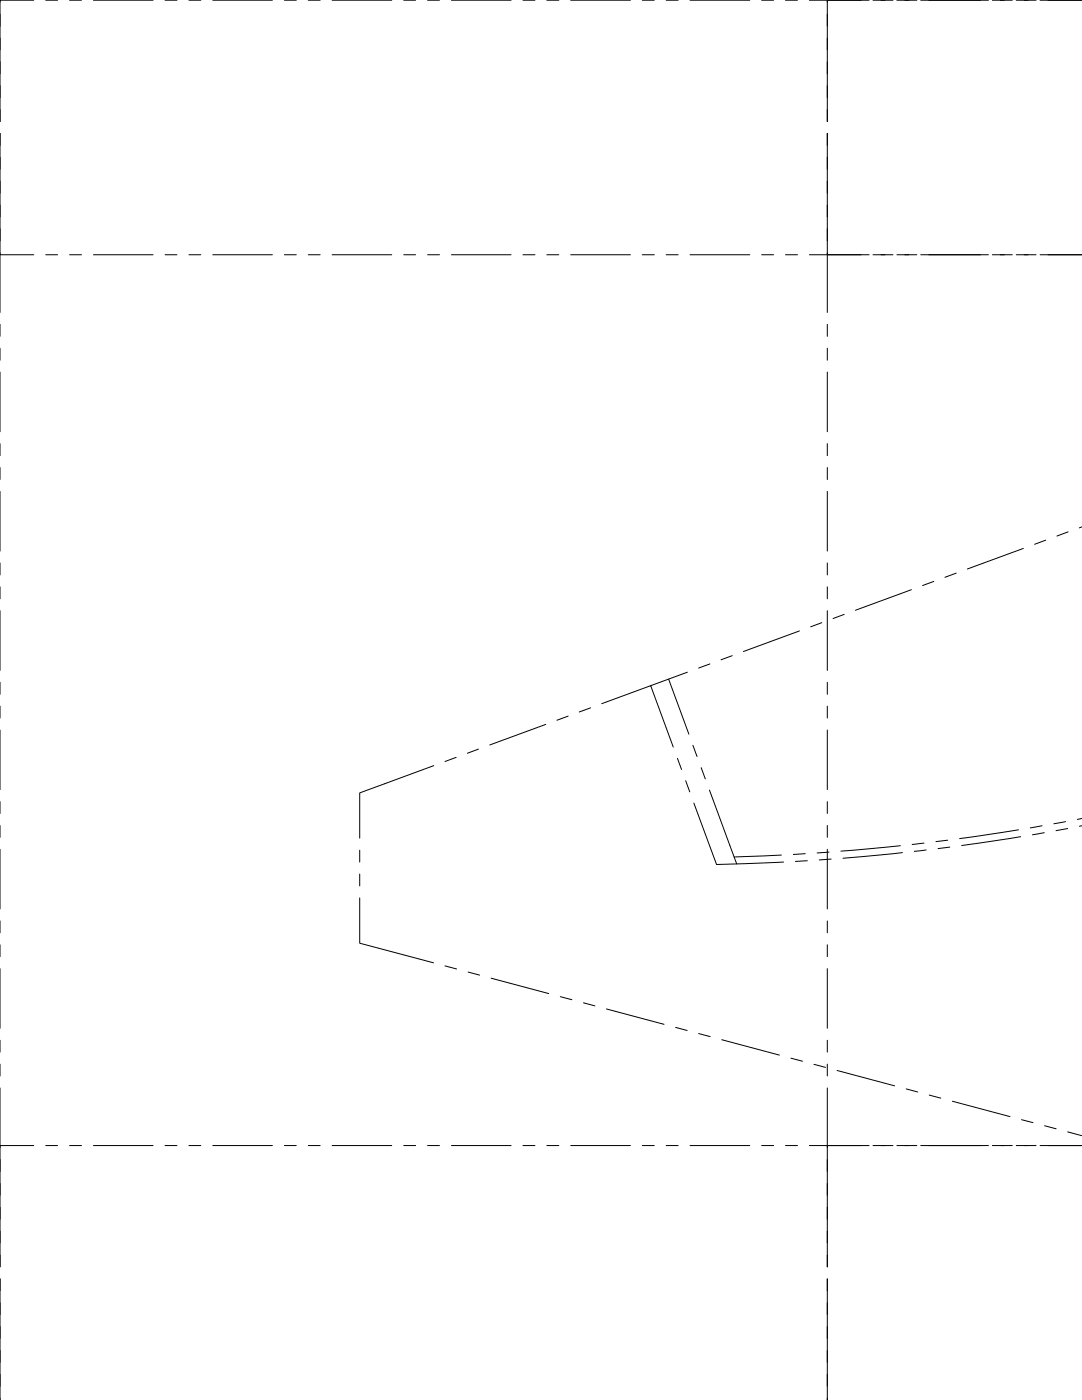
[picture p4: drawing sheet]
<svg xmlns="http://www.w3.org/2000/svg" width="216mm" height="279mm" viewBox="0 0 216 279" stroke-linecap="round" stroke-linejoin="round" font-family="sans-serif">
<!-- layer: Reference -->
<g fill="none" stroke="#000" stroke-width=".2">
<path d="M0 0v.4M0 2.8v2.4M0 7.6v2.4M0 12.3v12M6.7 0h-6.7v14.7M9.1 0h2.4M13.9 0h2.4M18.6 0h11.9M32.9 0h2.4M37.7 0h2.4M42.5 0h11.9M56.7 0h2.4"/>
<path d="M61.5 0h2.4M66.3 0h11.9M80.6 0h2.3M85.3 0h2.4M90.1 0h11.9M104.4 0h2.3M109.1 0h2.4M113.9 0h11.9M128.2 0h2.4M132.9 0h2.4M137.7 0h11.9M152 0h2.4"/>
<path d="M156.7 0h2.4M161.5 0h11.9M165.1 0v.4M165.1 2.8v2.4M165.1 7.6v2.4M165.1 12.3v12M171.8 0h-6.7v14.7M174.2 0h4M179 0h3.9M183.7 0h13.5M198 0h4M202.8 0h3.9"/>
<path d="M207.5 0h8.4M0 36.2v14.6h6.7M0 26.6v11.9M165.1 26.6v35.8M0 40.9v2.4M0 45.7v2.4M0 50.4v12M9.1 50.8h2.4M13.9 50.8h2.4M18.6 50.8h11.9M32.9 50.8h2.4M37.7 50.8h2.4"/>
<path d="M42.5 50.8h11.9M56.7 50.8h2.4M61.5 50.8h2.4M66.3 50.8h11.9M80.6 50.8h2.3M85.3 50.8h2.4M90.1 50.8h11.9M104.4 50.8h2.3M109.1 50.8h2.4M113.9 50.8h11.9M128.2 50.8h2.4M132.9 50.8h2.4"/>
<path d="M137.7 50.8h11.9M152 50.8h2.4M156.7 50.8h2.4M161.5 50.8h11.9M174.2 50.8h4M179 50.8h3.9M183.7 50.8h13.5M198 50.8h4M202.8 50.8h3.9M207.5 50.8h8.4M0 64.7v2.4M0 69.5v2.4"/>
<path d="M0 74.3v11.9M165.1 64.7v2.4M165.1 69.5v2.4M165.1 74.3v11.9M0 88.5v2.4M0 93.3v2.4M0 98.1v11.9M165.1 88.5v2.4M165.1 93.3v2.4M165.1 98.1v11.9M0 112.4v2.3M0 117.1v2.4"/>
<path d="M165.1 112.4v2.3M165.1 117.1v2.4M181.9 117.7l-11.2 4.1M186.3 116l-2.2 .9M190.8 114.4l-2.2 .8M204.2 109.5l-11.2 4.1M208.7 107.8l-2.3 .8M213.1 106.2l-2.2 .8M215.9 105.2l-.5 .1M0 121.9v11.9M0 136.2v2.4M133.4 135.5l4.1 11"/>
<path d="M137.2 134.2l-7.4 2.6M141.6 132.5l-2.2 .8M146.1 130.9l-2.2 .8M159.5 125.9l-11.2 4.1M164 124.3l-2.2 .8M165.1 121.9v11.9M165.1 136.2v2.4M168.4 122.6l-2.2 .8M0 140.9v2.4M0 145.7v11.9M0 160v2.3M86.6 152.8l-14.8 5.4v9.1"/>
<path d="M91 151.2l-2.2 .8M95.5 149.5l-2.2 .8M108.9 144.6l-11.2 4.1M113.4 142.9l-2.3 .8M117.8 141.3l-2.2 .8M120.1 140.4l9.7-3.6 4.5 12.3M135.2 151.3l.8 2.3M136.8 155.8l.8 2.2M138.3 148.7l.8 2.3M139.9 153.2l.8 2.2M141.6 157.7l5.4 14.7M165.1 140.9v2.4"/>
<path d="M165.1 145.7v11.9M165.1 160v2.3M0 164.7v2.4M0 169.5v11.9M71.8 179.2v9l14.7 4M71.8 169.7v2.3M71.8 174.4v2.4M138.5 160.3l4.5 12.2 13.3-.5M155.9 170.6l-9.4 .4M160.7 170.4l-2.4 .1M161.1 171.8l-2.4 .1M165.1 164.7v2.4"/>
<path d="M165.1 169.5v11.9M165.4 170.1l-2.4 .1M165.8 171.5l-2.3 .1M179.7 168.8l-11.9 1.1M180.1 170.2l-11.9 1.1M184.4 168.3l-2.4 .2M184.8 169.6l-2.4 .3M189.1 167.7l-2.3 .3M189.5 169.1l-2.3 .3M203.2 165.6l-11.7 1.8M203.7 167l-11.8 1.7M207.9 164.8l-2.3 .4"/>
<path d="M208.4 166.2l-2.4 .4M212.6 164l-2.3 .4M213 165.4l-2.3 .4M215.9 164.8l-.5 .1M215.9 163.3l-.9 .2M0 183.8v2.4M0 188.6v2.3M0 193.3v11.9M88.8 192.8l2.3 .6M93.4 194l2.3 .6M98 195.2l11.5 3.1M111.8 198.9l2.3 .6"/>
<path d="M165.1 183.8v2.4M165.1 188.6v2.3M165.1 193.3v11.9M0 207.6v2.4M0 212.4v2.3M0 217.1v11.9M116.4 200.1l2.3 .6M121 201.4l11.5 3M134.8 205l2.3 .7M139.4 206.3l2.3 .6M144 207.5l11.5 3.1M157.8 211.2l2.3 .6"/>
<path d="M162.4 212.4l2.3 .6M165.1 207.6v2.4M165.1 212.4v2.3M165.1 217.1v11.9M167 213.6l11.5 3.1M180.8 217.3l2.3 .6M185.4 218.5l2.3 .7M190 219.8l11.5 3M0 231.4v2.4M0 236.2v2.3M6.7 228.6h-6.7v14.7M9.1 228.6h2.4"/>
<path d="M13.9 228.6h2.4M18.6 228.6h11.9M32.9 228.6h2.4M37.7 228.6h2.4M42.5 228.6h11.9M56.7 228.6h2.4M61.5 228.6h2.4M66.3 228.6h11.9M80.6 228.6h2.3M85.3 228.6h2.4M90.1 228.6h11.9M104.4 228.6h2.3"/>
<path d="M109.1 228.6h2.4M113.9 228.6h11.9M128.2 228.6h2.4M132.9 228.6h2.4M137.7 228.6h11.9M152 228.6h2.4M156.7 228.6h2.4M161.5 228.6h11.9M165.1 231.4v2.4M165.1 236.2v2.3M171.8 228.6h-6.7v14.7M174.2 228.6h4"/>
<path d="M179 228.6h3.9M183.7 228.6h13.5M198 228.6h4M202.8 228.6h3.9M203.8 223.5l2.3 .5M207.5 228.6h8.4M208.4 224.7l2.3 .6M213 225.9l2.9 .8M0 240.9v11.9M0 255.2v24.2M165.1 240.9v11.9M165.1 255.2v24.2"/>
</g>
</svg>
